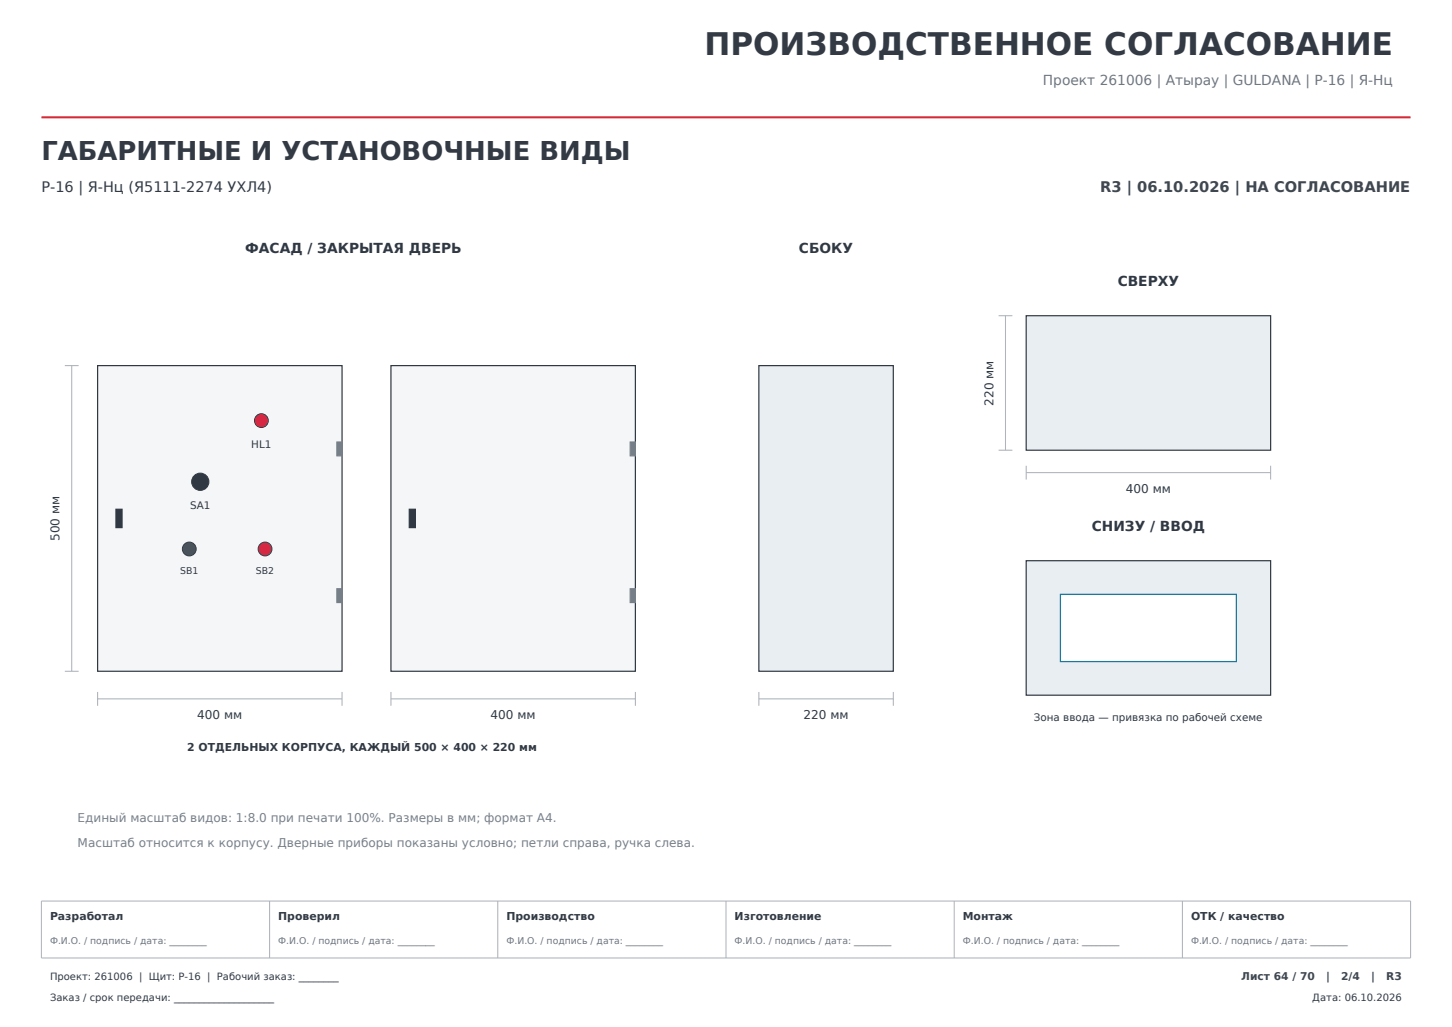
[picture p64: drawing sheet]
<svg xmlns="http://www.w3.org/2000/svg" width="297mm" height="210mm" viewBox="0 0 297 210" stroke-linecap="round" stroke-linejoin="round" font-family="sans-serif">
<defs><g id="words">
<text font-size="6.3" fill="#333a43" x="144.1" y="11.3">ПРОИЗВОДСТВЕННОЕ СОГЛАСОВАНИЕ</text>
<text font-size="5.3" fill="#333a43" x="8.5" y="32.8">ГАБАРИТНЫЕ И УСТАНОВОЧНЫЕ ВИДЫ</text>
<text font-size="3" fill="#333a43" x="8.5" y="39.2">P-16 | Я-Нц (Я5111-2274 УХЛ4)</text>
<text font-size="3" fill="#40474f" x="225" y="39.2">R3 | 06.10.2026 | НА СОГЛАСОВАНИЕ</text>
<text font-size="2.8" fill="#6e7681" x="213.3" y="17.3">Проект 261006 | Атырау | GULDANA | P-16 | Я-Нц</text>
<g font-size="2.8" fill="#303943">
<text x="50.2" y="51.7">ФАСАД / ЗАКРЫТАЯ ДВЕРЬ</text>
<text x="163.4" y="51.7">СБОКУ</text>
<text x="228.6" y="58.4">СВЕРХУ</text>
<text x="223.3" y="108.5">СНИЗУ / ВВОД</text>
</g>
<g font-size="2.5" fill="#303943">
<text x="203.2" y="82.9" transform="rotate(-90 203.2 82.9)">220 мм</text>
<text x="230.3" y="100.8">400 мм</text>
<text x="12.2" y="110.6" transform="rotate(-90 12.2 110.6)">500 мм</text>
<text x="40.4" y="147">400 мм</text>
<text x="100.4" y="147">400 мм</text>
<text x="164.4" y="147">220 мм</text>
</g>
<g font-size="2.5" fill="#75818c">
<text x="15.9" y="168.2">Единый масштаб видов: 1:8.0 при печати 100%. Размеры в мм; формат A4.</text>
<text x="15.9" y="173.1">Масштаб относится к корпусу. Дверные приборы показаны условно; петли справа, ручка слева.</text>
</g>
<text font-size="2.2" fill="#303943" x="38.3" y="153.5">2 ОТДЕЛЬНЫХ КОРПУСА, КАЖДЫЙ 500 × 400 × 220 мм</text>
<g font-size="2.2" fill="#333a43">
<text x="10.2" y="188.1">Разработал</text>
<text x="56.9" y="188.1">Проверил</text>
<text x="103.6" y="188.1">Производство</text>
<text x="150.3" y="188.1">Изготовление</text>
<text x="196.9" y="188.1">Монтаж</text>
<text x="243.6" y="188.1">ОТК / качество</text>
</g>
<g font-size="2.2" fill="#40474f">
<text x="253.9" y="200.5">Лист 64 / 70</text>
<text x="271.3" y="200.5">|</text>
<text x="274.3" y="200.5">2/4</text>
<text x="280.5" y="200.5">|</text>
<text x="283.5" y="200.5">R3</text>
</g>
<g font-size="2.1" fill="#303943">
<text x="51.4" y="91.6">HL1</text>
<text x="38.9" y="104.1">SA1</text>
<text x="211.5" y="147.4">Зона ввода — привязка по рабочей схеме</text>
</g>
<g font-size="2" fill="#333a43">
<text x="10.2" y="200.5">Проект: 261006 | Щит: P-16 | Рабочий заказ: ________</text>
<text x="10.2" y="204.7">Заказ / срок передачи: ____________________</text>
<text x="268.4" y="204.7">Дата: 06.10.2026</text>
</g>
<g font-size="1.9" fill="#303943">
<text x="36.9" y="117.3">SB1</text>
<text x="52.4" y="117.3">SB2</text>
</g>
<g font-size="1.9" fill="#6e7681">
<text x="10.2" y="193.1">Ф.И.О. / подпись / дата: ________</text>
<text x="56.9" y="193.1">Ф.И.О. / подпись / дата: ________</text>
<text x="103.6" y="193.1">Ф.И.О. / подпись / дата: ________</text>
<text x="150.3" y="193.1">Ф.И.О. / подпись / дата: ________</text>
<text x="196.9" y="193.1">Ф.И.О. / подпись / дата: ________</text>
<text x="243.6" y="193.1">Ф.И.О. / подпись / дата: ________</text>
</g>
</g></defs>
<path d="M8.5 24h280" fill="none" stroke="#d52b38" stroke-width=".42"/>
<path d="M8.5 184.2h280v11.7h-280zM55.1 184.2v11.7M101.8 184.2v11.7M148.5 184.2v11.7M195.2 184.2v11.7M241.9 184.2v11.7" fill="none" stroke="#a9b1ba" stroke-width=".2"/>
<g fill="#fff" stroke="#fff" stroke-width=".35">
<path d="M225 36.9h63.5v3h-63.5z"/>
<path d="M253.9 198.8h32.9v2.2h-32.9z"/>
<path d="M0 44.1h297v135.1h-297z"/>
</g>
<path d="M20 74.8h50v62.5h-50z" fill-rule="evenodd" fill="#f5f6f8" stroke="#303943" stroke-width=".25"/>
<path d="M23.7 104.1h1.3v3.8h-1.3z" fill-rule="evenodd" fill="#303943" stroke="#303943" stroke-width=".25"/>
<g fill="#75818c" stroke="#75818c" stroke-width=".25">
<path d="M68.9 90.4h1.1v2.8h-1.1z" fill-rule="evenodd"/>
<path d="M68.9 120.4h1.1v2.8h-1.1z" fill-rule="evenodd"/>
</g>
<circle cx="53.5" cy="86" r="1.41" fill="#d62842" stroke="#303943" stroke-width=".2"/>
<circle cx="41" cy="98.5" r="1.76" fill="#303943" stroke="#303943" stroke-width=".2"/>
<circle cx="38.7" cy="112.3" r="1.41" fill="#218654" stroke="#303943" stroke-width=".2"/>
<circle cx="54.2" cy="112.3" r="1.41" fill="#d62842" stroke="#303943" stroke-width=".2"/>
<path d="M80 74.8h50v62.5h-50z" fill-rule="evenodd" fill="#f5f6f8" stroke="#303943" stroke-width=".25"/>
<path d="M83.7 104.1h1.3v3.8h-1.3z" fill-rule="evenodd" fill="#303943" stroke="#303943" stroke-width=".25"/>
<g fill="#75818c" stroke="#75818c" stroke-width=".25">
<path d="M128.9 90.4h1.1v2.8h-1.1z" fill-rule="evenodd"/>
<path d="M128.9 120.4h1.1v2.8h-1.1z" fill-rule="evenodd"/>
</g>
<path d="M13.3 74.8h2.8M14.7 74.8v62.5M13.3 137.3h2.8M20 142.9h50M20 141.5v2.8M70 141.5v2.8M80 142.9h50M80 141.5v2.8M130 141.5v2.8" fill="none" stroke="#a7b1bb" stroke-width=".21"/>
<path d="M155.2 74.8h27.5v62.5h-27.5z" fill-rule="evenodd" fill="#e9eef3" stroke="#303943" stroke-width=".25"/>
<path d="M155.2 142.9h27.5M155.2 141.5v2.8M182.7 141.5v2.8" fill="none" stroke="#a7b1bb" stroke-width=".21"/>
<path d="M209.9 64.6h50v27.5h-50z" fill-rule="evenodd" fill="#e9eef3" stroke="#303943" stroke-width=".25"/>
<path d="M204.3 64.6h2.8M205.7 64.6v27.5M204.3 92.1h2.8M209.9 96.6h50M209.9 95.2v2.9M259.9 95.2v2.9" fill="none" stroke="#a7b1bb" stroke-width=".21"/>
<path d="M209.9 114.7h50v27.5h-50z" fill-rule="evenodd" fill="#e9eef3" stroke="#303943" stroke-width=".25"/>
<path d="M216.9 121.5h36v13.8h-36z" fill-rule="evenodd" fill="#fff" stroke="#1574a9" stroke-width=".25"/>
<use href="#words"/>
</svg>
